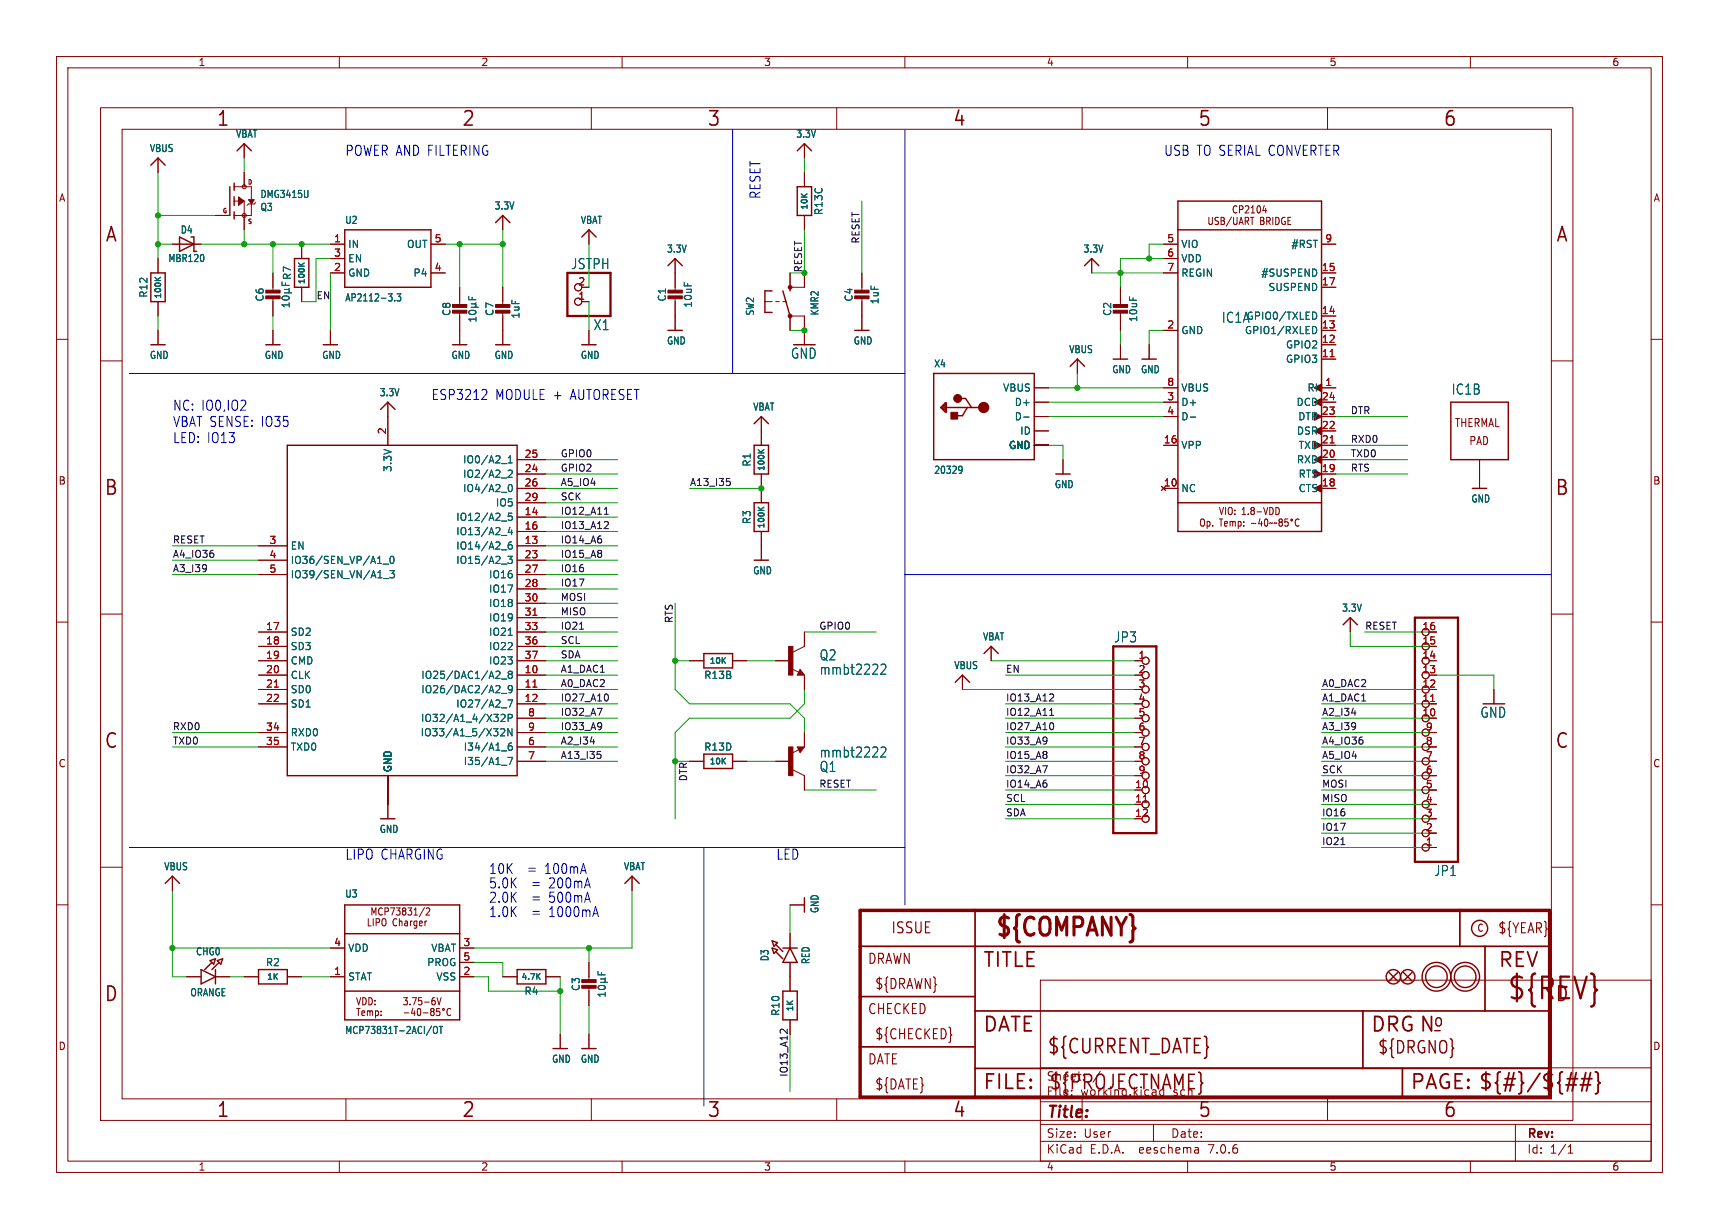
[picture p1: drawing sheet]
<svg xmlns="http://www.w3.org/2000/svg" width="304mm" height="217mm" viewBox="0 0 304 217" stroke-linecap="round" stroke-linejoin="round" font-family="sans-serif">
<defs><g id="words">
<text font-size="5.3" fill="#840000" x="266.4" y="177.3">${REV}</text>
<text font-size="4.4" fill="#840000" x="175.7" y="166.3">${COMPANY}</text>
<g font-size="3.5" fill="#840000">
<text x="38.2" y="22.7">1</text>
<text x="81.6" y="22.7">2</text>
<text x="125" y="22.7">3</text>
<text x="168.4" y="22.7">4</text>
<text x="211.8" y="22.7">5</text>
<text x="255.1" y="22.7">6</text>
<text x="18.5" y="43.1">A</text>
<text x="275" y="43.1">A</text>
<text x="18.3" y="87.9">B</text>
<text x="274.9" y="87.9">B</text>
<text x="18.3" y="132.7">C</text>
<text x="274.9" y="132.7">C</text>
<text x="173.7" y="171.4">TITLE</text>
<text x="264.8" y="171.4">REV</text>
<text x="18.3" y="177.4">D</text>
<text x="274.9" y="177.4">D</text>
<text x="173.7" y="182.9">DATE</text>
<text x="242.3" y="182.9">DRG N</text>
<text x="185.1" y="186.7">${CURRENT_DATE}</text>
<text x="38.2" y="197.9">1</text>
<text x="81.6" y="197.9">2</text>
<text x="125" y="197.9">3</text>
<text x="168.4" y="197.9">4</text>
<text x="173.7" y="193">FILE:</text>
<text x="185.4" y="193">${PROJECTNAME}</text>
<text x="211.8" y="197.9">5</text>
<text x="249.3" y="193">PAGE: ${#}/${##}</text>
<text x="255.1" y="197.9">6</text>
</g>
<g font-size="3" fill="#840000">
<text x="253.4" y="181.9">o</text>
<text x="243.5" y="186.6">${DRGNO}</text>
</g>
<text font-size="2.8" fill="#840000" x="185" y="198.2">Title:</text>
<text font-size="2.7" fill="#840000" x="157.5" y="165.3">ISSUE</text>
<g font-size="2.5" fill="#0000c2">
<text x="61" y="27.7">POWER AND FILTERING</text>
<text x="205.7" y="27.7">USB TO SERIAL CONVERTER</text>
<text x="134.6" y="35.3" transform="rotate(-90 134.6 35.3)">RESET</text>
<text x="76.2" y="70.9">ESP3212</text>
<text x="87.6" y="70.9">MODULE +</text>
<text x="101.1" y="70.9">AUTORESET</text>
<text x="30.5" y="72.8">NC: IO0,IO2</text>
<text x="30.5" y="75.6">VBAT SENSE: IO35</text>
<text x="30.5" y="78.5">LED: IO13</text>
<text x="61" y="152.2">LIPO CHARGING</text>
<text x="86.4" y="154.7">10K</text>
<text x="93.4" y="154.7">=</text>
<text x="96.5" y="154.7">100mA</text>
<text x="137.2" y="152.2">LED</text>
<text x="86.4" y="159.8">2.0K</text>
<text x="86.4" y="157.2">5.0K</text>
<text x="94.1" y="159.8">=</text>
<text x="94.1" y="157.2">=</text>
<text x="97.3" y="159.8">500mA</text>
<text x="97.3" y="157.2">200mA</text>
<text x="86.4" y="162.3">1.0K</text>
<text x="94.1" y="162.3">=</text>
<text x="97.3" y="162.3">1000mA</text>
</g>
<g font-size="2.5" fill="#006464">
<text x="100.9" y="47.8">JSTPH</text>
<text x="104.9" y="58.6">X1</text>
<text x="216" y="57.3">IC1A</text>
<text x="139.8" y="63.6">GND</text>
<text x="256.6" y="70">IC1B</text>
<text x="196.9" y="113.8">JP3</text>
<text x="144.8" y="117">Q2</text>
<text x="144.8" y="119.5">mmbt2222</text>
<text x="261.7" y="127.1">GND</text>
<text x="144.8" y="136.7">Q1</text>
<text x="144.8" y="134.2">mmbt2222</text>
<text x="253.5" y="155.1">JP1</text>
</g>
<g font-size="2.5" fill="#840000">
<text x="264.8" y="165.3">${YEAR}</text>
<text x="153.4" y="170.7">DRAWN</text>
<text x="153.4" y="179.6">CHECKED</text>
<text x="154.6" y="175.2">${DRAWN}</text>
<text x="154.6" y="184">${CHECKED}</text>
<text x="153.4" y="188.5">DATE</text>
<text x="154.6" y="192.9">${DATE}</text>
</g>
<g font-size="2.1" fill="#840000">
<text x="185" y="191.3">Sheet:</text>
<text x="193.2" y="191.3">/</text>
<text x="185" y="194">File:</text>
<text x="191" y="194">working.kicad_sch</text>
<text x="185" y="201.4">Size:</text>
<text x="191.6" y="201.4">User</text>
<text x="207" y="201.4">Date:</text>
<text x="270" y="201.6">Rev:</text>
<text x="185" y="204.2">KiCad</text>
<text x="192.7" y="204.2">E.D.A.</text>
<text x="201.6" y="204.2">eeschema</text>
<text x="213.9" y="204.2">7.0.6</text>
<text x="270" y="204.2">Id:</text>
<text x="274" y="204.2">1/1</text>
</g>
<g font-size="2" fill="#840000">
<text x="257.2" y="75.7">THERMAL</text>
<text x="259.7" y="78.9">PAD</text>
</g>
<g font-size="1.8" fill="#840000">
<text x="35" y="11.9">1</text>
<text x="85" y="11.9">2</text>
<text x="135" y="11.9">3</text>
<text x="185" y="11.9">4</text>
<text x="235" y="11.9">5</text>
<text x="285" y="11.9">6</text>
<text x="10.3" y="35.9">A</text>
<text x="292.3" y="35.9">A</text>
<text x="226.4" y="39">BRIDGE</text>
<text x="10.3" y="85.9">B</text>
<text x="292.2" y="85.9">B</text>
<text x="221.8" y="92.3">Temp:</text>
<text x="10.3" y="135.9">C</text>
<text x="292.2" y="135.9">C</text>
<text x="64.7" y="164">LIPO Charger</text>
<text x="65.4" y="162.1">MCP73831/2</text>
<text x="261.1" y="165">C</text>
<text x="62.8" y="179.9">Temp:</text>
<text x="62.8" y="178">VDD:</text>
<text x="71.1" y="178">3.75-6V</text>
<text x="10.3" y="185.9">D</text>
<text x="292.2" y="185.9">D</text>
<text x="35" y="207.2">1</text>
<text x="85" y="207.2">2</text>
<text x="135" y="207.2">3</text>
<text x="185" y="207.2">4</text>
<text x="235" y="207.2">5</text>
<text x="285" y="207.2">6</text>
</g>
<g font-size="1.8" fill="#006464">
<text x="26.4" y="27.1">VBUS</text>
<text x="41.6" y="24.6">VBAT</text>
<text x="140.7" y="24.6">3.3V</text>
<text x="45.9" y="35.2">DMG3415U</text>
<text x="31.8" y="41.5">D4</text>
<text x="45.9" y="37.5">Q3</text>
<text x="60.9" y="39.8">U2</text>
<text x="87.3" y="37.3">3.3V</text>
<text x="102.6" y="39.8">VBAT</text>
<text x="145.6" y="38.1" transform="rotate(-90 145.6 38.1)">R13C</text>
<text x="29.7" y="46.5">MBR120</text>
<text x="61.5" y="44">IN</text>
<text x="61.5" y="46.6">EN</text>
<text x="71.9" y="44">OUT</text>
<text x="117.8" y="44.9">3.3V</text>
<text x="191.5" y="44.9">3.3V</text>
<text x="208.8" y="44">VIO</text>
<text x="208.8" y="46.6">VDD</text>
<text x="228.3" y="44">#RST</text>
<text x="26.3" y="52.7" transform="rotate(-90 26.3 52.7)">R12</text>
<text x="46.8" y="53.4" transform="rotate(-90 46.8 53.4)">C6</text>
<text x="51.7" y="49.6" transform="rotate(-90 51.7 49.6)">R7</text>
<text x="60.9" y="53.5">AP2112-3.3</text>
<text x="61.5" y="49.1">GND</text>
<text x="73" y="49.1">P4</text>
<text x="118" y="53.4" transform="rotate(-90 118 53.4)">C1</text>
<text x="151" y="53.4" transform="rotate(-90 151 53.4)">C4</text>
<text x="155.6" y="53.9" transform="rotate(-90 155.6 53.9)">1uF</text>
<text x="208.8" y="49.1">REGIN</text>
<text x="222.9" y="49.1">#SUSPEND</text>
<text x="224.2" y="51.7">SUSPEND</text>
<text x="79.9" y="56" transform="rotate(-90 79.9 56)">C8</text>
<text x="87.5" y="56" transform="rotate(-90 87.5 56)">C7</text>
<text x="92.1" y="56.5" transform="rotate(-90 92.1 56.5)">1uF</text>
<text x="122.5" y="54.5" transform="rotate(-90 122.5 54.5)">10uF</text>
<text x="133.5" y="55.9" transform="rotate(-90 133.5 55.9)">SW2</text>
<text x="144.9" y="55.9" transform="rotate(-90 144.9 55.9)">KMR2</text>
<text x="196.7" y="56" transform="rotate(-90 196.7 56)">C2</text>
<text x="201.3" y="57.1" transform="rotate(-90 201.3 57.1)">10uF</text>
<text x="208.8" y="59.3">GND</text>
<text x="220" y="59.3">GPIO1/RXLED</text>
<text x="220.3" y="56.7">GPIO0/TXLED</text>
<text x="26.4" y="63.7">GND</text>
<text x="46.7" y="63.7">GND</text>
<text x="56.9" y="63.7">GND</text>
<text x="79.7" y="63.7">GND</text>
<text x="87.3" y="63.7">GND</text>
<text x="102.6" y="63.7">GND</text>
<text x="117.8" y="61.1">GND</text>
<text x="150.8" y="61.1">GND</text>
<text x="165.1" y="65.2">X4</text>
<text x="188.9" y="62.7">VBUS</text>
<text x="227.3" y="64.4">GPIO3</text>
<text x="227.3" y="61.8">GPIO2</text>
<text x="67" y="70.3">3.3V</text>
<text x="177.3" y="69.4">VBUS</text>
<text x="179.3" y="72">D+</text>
<text x="196.6" y="66.2">GND</text>
<text x="201.6" y="66.2">GND</text>
<text x="208.8" y="72">D+</text>
<text x="208.8" y="69.4">VBUS</text>
<text x="229.2" y="72">DCD</text>
<text x="231.1" y="69.4">RI</text>
<text x="133.1" y="72.8">VBAT</text>
<text x="179.3" y="74.5">D-</text>
<text x="180.3" y="77.1">ID</text>
<text x="208.8" y="74.5">D-</text>
<text x="229.2" y="77.1">DSR</text>
<text x="229.5" y="74.5">DTR</text>
<text x="69.4" y="83.6" transform="rotate(-90 69.4 83.6)">3.3V</text>
<text x="81.8" y="82.1">IO0/A2_1</text>
<text x="132.9" y="82.6" transform="rotate(-90 132.9 82.6)">R1</text>
<text x="165.1" y="84">20329</text>
<text x="178.3" y="79.6">GND</text>
<text x="208.8" y="79.6">VPP</text>
<text x="229.2" y="82.1">RXD</text>
<text x="229.5" y="79.6">TXD</text>
<text x="81.8" y="84.7">IO2/A2_2</text>
<text x="81.8" y="87.2">IO4/A2_0</text>
<text x="87.6" y="89.8">IO5</text>
<text x="186.4" y="86.5">GND</text>
<text x="208.8" y="87.2">NC</text>
<text x="229.5" y="87.2">CTS</text>
<text x="229.5" y="84.7">RTS</text>
<text x="260.1" y="89.1">GND</text>
<text x="80.6" y="92.3">IO12/A2_5</text>
<text x="80.6" y="94.8">IO13/A2_4</text>
<text x="132.9" y="92.8" transform="rotate(-90 132.9 92.8)">R3</text>
<text x="51.3" y="97.4">EN</text>
<text x="51.3" y="99.9">IO36/SEN_VP/A1_0</text>
<text x="80.6" y="97.4">IO14/A2_6</text>
<text x="80.6" y="99.9">IO15/A2_3</text>
<text x="133.1" y="101.8">GND</text>
<text x="51.3" y="102.5">IO39/SEN_VN/A1_3</text>
<text x="86.4" y="102.5">IO16</text>
<text x="86.4" y="105">IO17</text>
<text x="86.4" y="107.5">IO18</text>
<text x="51.3" y="112.6">SD2</text>
<text x="86.4" y="110.1">IO19</text>
<text x="86.4" y="112.6">IO21</text>
<text x="173.7" y="113.5">VBAT</text>
<text x="237.2" y="108.4">3.3V</text>
<text x="51.3" y="115.2">SD3</text>
<text x="51.3" y="117.7">CMD</text>
<text x="86.4" y="115.2">IO22</text>
<text x="86.4" y="117.7">IO23</text>
<text x="168.6" y="118.5">VBUS</text>
<text x="51.3" y="120.2">CLK</text>
<text x="51.3" y="122.8">SD0</text>
<text x="51.3" y="125.3">SD1</text>
<text x="74.4" y="120.2">IO25/DAC1/A2_8</text>
<text x="74.4" y="122.8">IO26/DAC2/A2_9</text>
<text x="80.6" y="125.3">IO27/A2_7</text>
<text x="124.4" y="120.2">R13B</text>
<text x="51.3" y="130.4">RXD0</text>
<text x="74.3" y="130.4">IO33/A1_5/X32N</text>
<text x="74.3" y="127.9">IO32/A1_4/X32P</text>
<text x="51.3" y="132.9">TXD0</text>
<text x="69.4" y="136.7" transform="rotate(-90 69.4 136.7)">GND</text>
<text x="81.9" y="132.9">I34/A1_6</text>
<text x="81.9" y="135.5">I35/A1_7</text>
<text x="124.4" y="132.9">R13D</text>
<text x="67" y="147.5">GND</text>
<text x="28.9" y="154.1">VBUS</text>
<text x="110.2" y="154.1">VBAT</text>
<text x="60.9" y="158.9">U3</text>
<text x="144.9" y="161.6" transform="rotate(-90 144.9 161.6)">GND</text>
<text x="34.6" y="169.1">CHG0</text>
<text x="46.9" y="171">R2</text>
<text x="61.5" y="173.6">STAT</text>
<text x="61.5" y="168.5">VDD</text>
<text x="75.4" y="171">PROG</text>
<text x="76.2" y="168.5">VBAT</text>
<text x="77.1" y="173.6">VSS</text>
<text x="136.1" y="170.1" transform="rotate(-90 136.1 170.1)">D3</text>
<text x="143.4" y="170.6" transform="rotate(-90 143.4 170.6)">RED</text>
<text x="33.5" y="176.4">ORANGE</text>
<text x="92.6" y="176.1">R4</text>
<text x="102.7" y="175.4" transform="rotate(-90 102.7 175.4)">C3</text>
<text x="138" y="179.7" transform="rotate(-90 138 179.7)">R10</text>
<text x="60.9" y="183">MCP73831T-2ACI/OT</text>
<text x="97.5" y="188.1">GND</text>
<text x="102.6" y="188.1">GND</text>
</g>
<g font-size="1.8" fill="#a90000">
<text x="59" y="42.9">1</text>
<text x="59" y="45.5">3</text>
<text x="76.8" y="42.9">5</text>
<text x="206.3" y="42.9">5</text>
<text x="206.3" y="45.5">6</text>
<text x="234.2" y="42.9">9</text>
<text x="59" y="48">2</text>
<text x="76.8" y="48">4</text>
<text x="102.2" y="53.1">1</text>
<text x="102.2" y="50.5">2</text>
<text x="206.3" y="48">7</text>
<text x="233.6" y="48">15</text>
<text x="233.6" y="50.5">17</text>
<text x="206.3" y="58.2">2</text>
<text x="233.6" y="58.2">13</text>
<text x="233.6" y="55.6">14</text>
<text x="233.6" y="63.2">11</text>
<text x="233.6" y="60.7">12</text>
<text x="206.3" y="70.9">3</text>
<text x="206.3" y="68.3">8</text>
<text x="233.6" y="70.9">24</text>
<text x="234.2" y="68.3">1</text>
<text x="68.3" y="76.9" transform="rotate(-90 68.3 76.9)">2</text>
<text x="206.3" y="73.4">4</text>
<text x="233.6" y="75.9">22</text>
<text x="233.6" y="73.4">23</text>
<text x="92.7" y="83.6">24</text>
<text x="92.7" y="81">25</text>
<text x="205.7" y="78.5">16</text>
<text x="233.6" y="83.6">19</text>
<text x="233.6" y="81">20</text>
<text x="233.6" y="78.5">21</text>
<text x="92.7" y="86.1">26</text>
<text x="92.7" y="88.6">29</text>
<text x="205.7" y="86.1">10</text>
<text x="233.6" y="86.1">18</text>
<text x="92.7" y="91.2">14</text>
<text x="92.7" y="93.7">16</text>
<text x="47.6" y="96.3">3</text>
<text x="47.6" y="98.8">4</text>
<text x="47.6" y="101.3">5</text>
<text x="92.7" y="96.3">13</text>
<text x="92.7" y="98.8">23</text>
<text x="92.7" y="101.3">27</text>
<text x="92.7" y="103.9">28</text>
<text x="92.7" y="106.4">30</text>
<text x="46.9" y="111.5">17</text>
<text x="92.7" y="109">31</text>
<text x="92.7" y="111.5">33</text>
<text x="251.4" y="111.5">16</text>
<text x="46.9" y="114">18</text>
<text x="46.9" y="116.6">19</text>
<text x="46.9" y="119.1">20</text>
<text x="92.7" y="119.1">10</text>
<text x="92.7" y="114">36</text>
<text x="92.7" y="116.6">37</text>
<text x="201.2" y="116.6">1</text>
<text x="201.2" y="119.1">2</text>
<text x="251.4" y="119.1">13</text>
<text x="251.4" y="116.6">14</text>
<text x="251.4" y="114">15</text>
<text x="46.9" y="121.7">21</text>
<text x="46.9" y="124.2">22</text>
<text x="92.7" y="121.7">11</text>
<text x="92.7" y="124.2">12</text>
<text x="201.2" y="121.7">3</text>
<text x="201.2" y="124.2">4</text>
<text x="251.4" y="124.2">11</text>
<text x="251.4" y="121.7">12</text>
<text x="46.9" y="129.3">34</text>
<text x="46.9" y="131.8">35</text>
<text x="93.3" y="131.8">6</text>
<text x="93.3" y="126.7">8</text>
<text x="93.3" y="129.3">9</text>
<text x="201.2" y="126.7">5</text>
<text x="201.2" y="129.3">6</text>
<text x="201.2" y="131.8">7</text>
<text x="251.4" y="126.7">10</text>
<text x="252" y="131.8">8</text>
<text x="252" y="129.3">9</text>
<text x="93.3" y="134.4">7</text>
<text x="201.2" y="134.4">8</text>
<text x="201.2" y="136.9">9</text>
<text x="252" y="136.9">6</text>
<text x="252" y="134.4">7</text>
<text x="200.6" y="139.4">10</text>
<text x="200.6" y="142">11</text>
<text x="252" y="142">4</text>
<text x="252" y="139.4">5</text>
<text x="200.6" y="144.5">12</text>
<text x="252" y="149.6">1</text>
<text x="252" y="147.1">2</text>
<text x="252" y="144.5">3</text>
<text x="59" y="167.4">4</text>
<text x="81.8" y="167.4">3</text>
<text x="59" y="172.5">1</text>
<text x="81.8" y="172.5">2</text>
<text x="81.8" y="169.9">5</text>
</g>
<g font-size="1.7" fill="#0f0f0f">
<text x="152.1" y="43.2" transform="rotate(-90 152.1 43.2)">RESET</text>
<text x="55.9" y="53">EN</text>
<text x="141.9" y="48.3" transform="rotate(-90 141.9 48.3)">RESET</text>
<text x="238.8" y="73.3">DTR</text>
<text x="99.1" y="83.5">GPIO2</text>
<text x="99.1" y="80.9">GPIO0</text>
<text x="238.8" y="83.5">RTS</text>
<text x="238.8" y="78.4">RXD0</text>
<text x="238.8" y="80.9">TXD0</text>
<text x="99.1" y="86">A5_IO4</text>
<text x="99.1" y="88.6">SCK</text>
<text x="121.9" y="86">A13_I35</text>
<text x="99.1" y="93.6">IO13_A12</text>
<text x="99.1" y="91.1">IO12_A11</text>
<text x="30.5" y="98.7">A4_IO36</text>
<text x="30.5" y="101.3">A3_I39</text>
<text x="30.5" y="96.2">RESET</text>
<text x="99.1" y="101.3">IO16</text>
<text x="99.1" y="98.7">IO15_A8</text>
<text x="99.1" y="96.2">IO14_A6</text>
<text x="99.1" y="103.8">IO17</text>
<text x="99.1" y="106.3">MOSI</text>
<text x="99.1" y="108.9">MISO</text>
<text x="99.1" y="114">SCL</text>
<text x="99.1" y="111.4">IO21</text>
<text x="119" y="110.3" transform="rotate(-90 119 110.3)">RTS</text>
<text x="144.8" y="111.4">GPIO0</text>
<text x="241.3" y="111.4">RESET</text>
<text x="99.1" y="116.5">SDA</text>
<text x="99.1" y="119">A1_DAC1</text>
<text x="177.8" y="119">EN</text>
<text x="99.1" y="124.1">IO27_A10</text>
<text x="99.1" y="121.6">A0_DAC2</text>
<text x="177.8" y="124.1">IO13_A12</text>
<text x="233.7" y="121.6">A0_DAC2</text>
<text x="233.7" y="124.1">A1_DAC1</text>
<text x="30.5" y="129.2">RXD0</text>
<text x="30.5" y="131.7">TXD0</text>
<text x="99.1" y="126.7">IO32_A7</text>
<text x="99.1" y="129.2">IO33_A9</text>
<text x="99.1" y="131.7">A2_I34</text>
<text x="177.8" y="126.7">IO12_A11</text>
<text x="177.8" y="129.2">IO27_A10</text>
<text x="177.8" y="131.7">IO33_A9</text>
<text x="233.7" y="126.7">A2_I34</text>
<text x="233.7" y="129.2">A3_I39</text>
<text x="233.7" y="131.7">A4_IO36</text>
<text x="99.1" y="134.3">A13_I35</text>
<text x="177.8" y="136.8">IO32_A7</text>
<text x="177.8" y="134.3">IO15_A8</text>
<text x="233.7" y="136.8">SCK</text>
<text x="233.7" y="134.3">A5_IO4</text>
<text x="121.6" y="138.3" transform="rotate(-90 121.6 138.3)">DTR</text>
<text x="144.8" y="139.4">RESET</text>
<text x="177.8" y="139.4">IO14_A6</text>
<text x="177.8" y="141.9">SCL</text>
<text x="233.7" y="139.4">MOSI</text>
<text x="233.7" y="141.9">MISO</text>
<text x="177.8" y="144.4">SDA</text>
<text x="233.7" y="149.5">IO21</text>
<text x="233.7" y="144.4">IO16</text>
<text x="233.7" y="147">IO17</text>
<text x="139.4" y="190.5" transform="rotate(-90 139.4 190.5)">IO13_A12</text>
</g>
<g font-size="1.4" fill="#006464">
<text x="143.1" y="37.2" transform="rotate(-90 143.1 37.2)">10K</text>
<text x="28.8" y="53" transform="rotate(-90 28.8 53)">100K</text>
<text x="54.2" y="50.4" transform="rotate(-90 54.2 50.4)">100K</text>
<text x="135.4" y="83.4" transform="rotate(-90 135.4 83.4)">100K</text>
<text x="135.4" y="93.6" transform="rotate(-90 135.4 93.6)">100K</text>
<text x="125.3" y="117.7">10K</text>
<text x="125.3" y="135.4">10K</text>
<text x="47.1" y="173.5">1K</text>
<text x="92.1" y="173.5">4.7K</text>
<text x="140.5" y="179" transform="rotate(-90 140.5 179)">1K</text>
</g>
<g font-size="1.1" fill="#840000">
<text x="43.7" y="32.8">D</text>
<text x="39.3" y="37.9">G</text>
<text x="43.7" y="39.8">S</text>
</g>
</g></defs>
<g fill="none" stroke="#840000" stroke-width=".18">
<path d="M10 10h284v197.3h-284zM12 12h280v193.3h-280zM17.8 19h260.3v179.1h-260.3zM60 10v2M61.2 19v3.9M104.6 19v3.9M110 10v2M148 19v3.9M160 10v2M191.3 19v3.9M210 10v2M234.7 19v3.9"/>
<path d="M260 10v2M21.6 22.9h252.7v171.4h-252.7zM27.9 27.9v2.6M38.1 38.1h2.5M41.4 35.6h1.8v5M41.4 33h3v5.1h-3M43.2 25.4v2.5M43.2 30.5v2.5M45.2 35.8l-.2 .3h-1.1l-.2 .2M88.9 38.1v2.5M142.2 25.4v2.5M142.2 30.5v2.5"/>
<path d="M142.2 38.1v2.5M213.8 38.4v1.1l.2 .2 .3-.1 .1-.1v-1.1M215.5 38.5l-.5-.1-.1 .2v.3l.5 .3 .1 .3-.3 .2-.4-.1M215.9 38.4h.4l.2 .3-.2 .3 .2 .2v.3l-.2 .2h-.4zM215.9 39h.4M217.8 38.4l-1 1.6M218.1 38.4v1.1l.2 .2 .3-.1 .1-.1v-1.1M218.7 36.5v-.1a.62 .62 0 0 0-.7 .5 .62 .62 0 0 0 .4 .8l.3-.2M219.1 39.7l.4-1.3 .3 1.3M219.2 37.1l.5-.2v-.5h-.5v1.3M219.2 39.3h.5M220.2 39.1l.5-.1 .1-.1-.1-.4-.5-.1v1.3"/>
<path d="M220.2 36.5l.4-.1 .2 .3-.6 1h.6M220.4 39.1l.4 .6M221.1 38.4h.6M221.2 37.7h.7M221.2 36.7l.3-.3v1.3M221.4 38.4v1.3M222.4 36.4h.1a.72 .72 0 0 1 0 1.3 .94 .94 0 0 1-.1-1.3zM222.9 38.4h.4l.2 .3-.2 .3 .2 .2v.3l-.2 .2h-.4zM222.9 39h.4M223.6 36.3l-.3 .9h.7M223.8 36.8v.9M224 39.1l.5-.1 .1-.1-.1-.4-.5-.1v1.3"/>
<path d="M224.2 39.1l.4 .6M225.1 38.4v1.3M226 38.5l-.4-.1v1.3l.5-.2M226.7 39.5l.3 .2 .3-.1M227.7 38.4v1.3h.6M10 60h2M27.9 45.7v2.6M27.9 53.3v2.6M27.9 58.4v2.6M30.5 43.2h5.1M48.3 48.3v3.3M48.3 52.6v3.3"/>
<path d="M48.3 58.4v2.6M53.3 43.2v2.5M53.3 50.8v2.5M58.4 43.2h2.6M58.4 48.3h2.6M58.4 45.7h2.6M58.4 58.4v2.6M76.2 43.2h2.5M76.2 48.3h2.5M81.3 50.8v3.3M81.3 55.1v5.9M88.9 50.8v3.3"/>
<path d="M88.9 55.1v5.9M102.9 53.3h1.2M102.9 50.8h1.2M104.1 40.6v2.6M104.1 58.4v2.6M119.4 45.7v5.9M119.4 52.6v5.8M135.3 53.3h1.2M137.2 53.3h.6M138.4 53.3h.7M139.7 48.3v2.5h2.5v-2.5M139.7 58.4v-2.5h2.5v5.1"/>
<path d="M152.4 48.3v3.3M152.4 52.6v5.8M193 45.7v2.6M198.1 50.8v3.3M198.1 55.1v3.3M205.7 43.2h2.6M205.7 58.4h2.6M205.7 48.3h2.6M205.7 45.7h2.6M233.7 55.9h2.5M233.7 50.8h2.5M233.7 43.2h2.5"/>
<path d="M233.7 58.4h2.5M233.7 48.3h2.5M292 60h2M17.8 63.8h3.8M68.6 71.1v7.6M134.6 73.7v5M182.9 68.6h2.5M182.9 78.7h2.5M182.9 76.2h2.5M182.9 73.7h2.5M182.9 71.1h2.5M190.5 63.5v2.5"/>
<path d="M198.1 61v2.5M203.2 61v2.5M205.7 68.6h2.6M205.7 78.7h2.6M205.7 73.7h2.6M205.7 71.1h2.6M233.7 68.6h2.5M233.7 63.5h2.5M233.7 61h2.5M233.7 78.7h2.5M233.7 76.2h2.5M233.7 73.7h2.5"/>
<path d="M233.7 71.1h2.5M274.3 63.8h3.8M45.7 96.5h5.1M45.7 99.1h5.1M91.4 96.5h5.1M91.4 91.4h5.1M91.4 94h5.1M91.4 99.1h5.1M91.4 83.8h5.1M91.4 81.3h5.1M91.4 86.4h5.1M91.4 88.9h5.1"/>
<path d="M134.6 83.8v5.1M134.6 94v5.1M188 81.3v2.5M205.7 86.4h2.6M212.4 91.8h.3l.2 .2 .1 .6-.3 .4-.4-.1v-.7zM213.4 92.3l.4-.1 .2 .2-.1 .6h-.5M213.4 92.2v1.3M214.4 92.9v.1M215.6 91.8h.6M215.6 89.7l.4 1.3 .4-1.3M215.9 91.8v1.2M216.5 92.6l.5-.1v-.2l-.3-.1-.2 .2 .1 .6h.4"/>
<path d="M216.7 89.7v1.3M217.3 89.8l.3-.1 .2 .2 .1 .7-.3 .4-.4-.2v-.6zM217.5 92.3l.3-.1 .2 .2M217.5 92.2v.8M218 92.4l.1-.2 .3 .1v.7M218 92.4v.6M218.4 90.2v.1M218.4 90.9v.1M218.9 92.3l.4-.1 .2 .2-.1 .6h-.5M218.9 92.2v1.3M219.6 91h.7M219.6 90.1l.4-.4v1.3"/>
<path d="M219.9 92.9v.1M219.9 92.3v.1M220.7 90.9v.1M221.4 90.3l-.2-.3 .2-.3 .3 .1 .1 .2-.2 .3M221.4 90.3h.2M221.4 90.3l-.2 .2M221.6 90.3l.2 .2M223.4 89.7l.4 1.3 .4-1.3M225.1 90.5l-.2-.7-.4-.1v1.3M226.2 90.5l-.2-.7-.4-.1v1.3M226.4 91.8h.3l.1 .2-.2 .3M226.4 92.3h.2"/>
<path d="M226.6 92.3l.2 .3v.2l-.1 .2h-.3M227.7 91.8h-.5v.6l.1-.1h.4v.6l-.1 .1-.4-.1M229.7 91.9l-.1-.1a.62 .62 0 0 0-.6 .5 .62 .62 0 0 0 .4 .7l.3-.1M233.7 83.8h2.5M233.7 81.3h2.5M233.7 86.4h2.5M261.6 81.3v5.1M10 110h2M17.8 108.6h3.8M45.7 116.8h5.1M45.7 119.4h5.1M45.7 111.8h5.1"/>
<path d="M45.7 114.3h5.1M45.7 101.6h5.1M91.4 116.8h5.1M91.4 119.4h5.1M91.4 111.8h5.1M91.4 114.3h5.1M91.4 101.6h5.1M91.4 104.1h5.1M91.4 106.7h5.1M91.4 109.2h5.1M121.9 116.8h2.6M129.5 116.8h2.6"/>
<path d="M137.2 116.8h2.5M140 118.3l1.2 .6M141.5 118.4l.7 1h-1.2zM142.2 111.8v2.5l-2 1M142.2 119.4v2.5M170.2 119.4v2.5M175.3 114.3v2.5M200.7 116.8h1.2M238.8 109.2v2.6M252.7 116.8h1.3M252.7 119.4h1.3M252.7 111.8h1.3"/>
<path d="M252.7 114.3h1.3M274.3 108.6h3.8M292 110h2M45.7 121.9h5.1M45.7 129.5h5.1M45.7 132.1h5.1M45.7 124.5h5.1M68.6 137.2v7.6M91.4 121.9h5.1M91.4 127h5.1M91.4 129.5h5.1M91.4 132.1h5.1"/>
<path d="M91.4 134.6h5.1M91.4 124.5h5.1M121.9 134.6h2.6M129.5 134.6h2.6M137.2 134.6h2.5M140.2 136.1l2 1.1v2.5M141 132.1h1.2l-.7 1zM141.2 132.6l-1.2 .6M142.2 129.5v2.6M200.7 121.9h1.2M200.7 127h1.2M200.7 129.5h1.2"/>
<path d="M200.7 132.1h1.2M200.7 134.6h1.2M200.7 137.2h1.2M252.7 121.9h1.3M252.7 127h1.3M252.7 129.5h1.3M252.7 132.1h1.3M252.7 134.6h1.3M252.7 137.2h1.3M252.7 124.5h1.3M252.7 139.7h1.3M264.2 121.9v2.6"/>
<path d="M10 160h2M17.8 153.4h3.8M30.5 154.9v2.6M111.8 154.9v2.6M252.7 149.9h1.3M252.7 147.3h1.3M252.7 144.8h1.3M252.7 142.2h1.3M274.3 153.4h3.8M292 160h2M33 172.7h2.6M38.1 172.7h2.5"/>
<path d="M43.2 172.7h2.5M50.8 172.7h2.5M58.4 172.7h2.6M58.4 167.6h2.6M71.5 179.1h.8M73 178.3l-.2 .9h.6M73.3 178.7v.9M73.8 178.6v.5l.2 .5 .4-.3v-.7M74.9 179.1h.8M75.1 160.5l-1 1.6M75.4 160.7l.4-.2 .2 .4-.7 .9h.7M76.1 178.6l.3 .3"/>
<path d="M76.4 178.9l-.3 .2 .1 .4 .2 .1 .3-.1 .1-.2-.1-.3-.1-.1M76.4 178.9h.2M76.8 178.6l-.2 .3M76.9 177v.6M77.3 176.4l.3 1.3 .4-1.3M77.7 178.3h-.5v.6l.1-.1 .4 .1v.6l-.1 .1-.4-.1M79.7 178.4h-.1a.62 .62 0 0 0-.6 .5 .62 .62 0 0 0 .4 .7l.3-.1M81.3 172.7h2.5M81.3 167.6h2.5M81.3 170.2h2.5M88.9 172.7h2.5M96.5 172.7h2.6"/>
<path d="M104.1 170.2v3.3M104.1 174.5v3.3M139.7 165.1v2.5M139.7 170.2v5.1M139.7 160h2.5M184 173.3h108v32h-108zM61.2 194.3v3.8M99.1 182.9v2.5M104.1 182.9v2.5M104.6 194.3v3.8M139.7 180.3v2.6M148 194.3v3.8"/>
<path d="M184 198.8h108M184 194.8h108M184 188.8h108M191.3 194.3v3.8M204 198.8v3M234.7 194.3v3.8M268 198.8v6.5M60 205.3v2M110 205.3v2M160 205.3v2M184 201.8h108M210 205.3v2"/>
<path d="M211.8 203l.1 .9M211.9 203.8l-.1 .1M211.9 203.3h-.1M260 205.3v2M277.3 203.9h.8M277.3 202.8l.4-.4v1.5"/>
<circle cx="43.2" cy="38.1" r=".36"/>
<circle cx="43.2" cy="33" r=".36"/>
<circle cx="102.2" cy="53.3" r=".63"/>
<circle cx="102.2" cy="50.8" r=".63"/>
<circle cx="228.4" cy="91.9" r=".17"/>
<circle cx="202.6" cy="119.4" r=".63"/>
<circle cx="202.6" cy="116.8" r=".63"/>
<circle cx="252.1" cy="116.8" r=".63"/>
<circle cx="252.1" cy="114.3" r=".63"/>
<circle cx="252.1" cy="119.4" r=".63"/>
<circle cx="252.1" cy="111.8" r=".63"/>
<circle cx="202.6" cy="124.5" r=".63"/>
<circle cx="202.6" cy="121.9" r=".63"/>
<circle cx="202.6" cy="132.1" r=".63"/>
<circle cx="202.6" cy="129.5" r=".63"/>
<circle cx="202.6" cy="127" r=".63"/>
<circle cx="202.6" cy="137.2" r=".63"/>
<circle cx="202.6" cy="139.7" r=".63"/>
<circle cx="202.6" cy="134.6" r=".63"/>
<circle cx="252.1" cy="121.9" r=".63"/>
<circle cx="252.1" cy="127" r=".63"/>
<circle cx="252.1" cy="132.1" r=".63"/>
<circle cx="252.1" cy="129.5" r=".63"/>
<circle cx="252.1" cy="124.5" r=".63"/>
<circle cx="252.1" cy="139.7" r=".63"/>
<circle cx="252.1" cy="137.2" r=".63"/>
<circle cx="252.1" cy="134.6" r=".63"/>
<circle cx="202.6" cy="144.8" r=".63"/>
<circle cx="202.6" cy="142.2" r=".63"/>
<circle cx="252.1" cy="149.9" r=".63"/>
<circle cx="252.1" cy="142.2" r=".63"/>
<circle cx="252.1" cy="147.3" r=".63"/>
<circle cx="252.1" cy="144.8" r=".63"/>
<circle cx="78.4" cy="178.5" r=".17"/>
</g>
<path d="M100.3 48.3h7.6v7.6h-7.6zM196.8 114.3h7.7v33h-7.7zM250.2 109.2h7.6v43.2h-7.6z" fill="none" stroke="#840000" stroke-width=".41"/>
<path d="M235.2 63.1h.7M235.2 78.3h.7M94.2 108.8h.7M48.5 121.5h.7M94.2 121.5h.7M253 124h.7M202.2 141.8h.7" fill="none" stroke="#a90000" stroke-width=".18"/>
<g fill="none" stroke="#840000" stroke-width=".25">
<path d="M26.7 29.2l1.2-1.3 1.3 1.3M40.6 33v5.1M41.4 32.4v1.3M41.4 34.8v1.5M41.4 37.5v1.2M41.9 26.7l1.3-1.3 1.2 1.3M87.6 39.4l1.3-1.3 1.3 1.3M141 33h2.5v5.1h-2.5zM141 26.7l1.2-1.3 1.3 1.3M208.3 35.6h25.4v58.4h-25.4zM26.7 48.3h2.5v5h-2.5zM31.7 41.9l2.6 1.3-2.6 1.2z"/>
<path d="M34.3 41.9v2.5h.5M52.1 45.7h2.5v5.1h-2.5zM61 40.6h15.2v10.2h-15.2zM102.9 41.9l1.2-1.3 1.3 1.3M118.1 58.4h2.5M118.1 47l1.3-1.3 1.2 1.3M136.5 51.4h-1.2v3.8h1.2M138.4 51.4l1.3 4.5M139.7 50.8v.6M151.1 58.4h2.6M191.8 47l1.2-1.3 1.3 1.3M208.3 40.6h25.4"/>
<path d="M26.7 61h2.5M47 61h2.5M50.8 78.7h40.6v58.5h-40.6zM57.1 61h2.6M67.3 72.4l1.3-1.3 1.2 1.3M80 61h2.5M87.6 61h2.6M102.9 61h2.5M133.3 78.7h2.6v5.1h-2.6zM133.3 74.9l1.3-1.2 1.3 1.2M165.1 66h17.8v15.3h-17.8v-15.3M166.5 72.1l.4-.4v.8l-.2-.2v-.2"/>
<path d="M167.1 71.3h.2v1.6h-.2l-.8-.8zM167.1 71.3v1.4M167.3 72.1h6.6M169.7 70.5h1l1.1 1.6M171 72.1l-.8 1.4h-1.2M189.2 64.8l1.3-1.3 1.3 1.3M196.8 63.5h2.6M201.9 63.5h2.6M256.5 71.1h10.2v10.2h-10.2zM133.3 99.1h2.6M133.3 88.9h2.6v5.1h-2.6zM186.7 83.8h2.5"/>
<path d="M208.3 88.9h25.4M260.3 86.4h2.6M124.5 115.6h5v2.5h-5zM141.5 118.9l.1 .2h-.4l.3-.5 .5 .7h-.8M174 115.6l1.3-1.3 1.2 1.3M237.5 110.5l1.3-1.3 1.2 1.3M124.5 133.3h5v2.6h-5zM141.2 132.2h.8l-.5 .6-.3-.5h.4l-.1 .3M168.9 120.6l1.3-1.2 1.2 1.2M29.2 156.2l1.3-1.3 1.2 1.3M67.3 144.8h2.5M110.5 156.2l1.3-1.3 1.2 1.3"/>
<path d="M142.2 158.7v2.6M35.6 171.4l2.5 1.3-2.5 1.3zM37.1 169.9l1-.4-.3 1zM37.5 170.2l-1.3 1.2M38.1 171.4v2.6M38.4 169.9l1-.4-.3 1zM38.7 170.2l-1.2 1.2M45.7 171.4h5.1v2.6h-5.1zM61 160h20.3v20.3h-20.3zM61 165.1h20.3M61 175.3h20.3M91.4 171.4h5.1v2.6h-5.1z"/>
<path d="M136.5 167.6l1 .4-.7 .6zM136.5 166.4l1 .3-.7 .6zM137.2 168.3l1.2 1.2M137.2 167l1.2 1.3M138.4 175.3h2.6v5h-2.6zM138.4 167.6h2.6M139.7 167.6l1.3 2.6h-2.6zM245.6 172l1.5 1.5M247.1 172l-1.5 1.5M248.2 172l1.5 1.5M249.7 172l-1.5 1.5M97.8 185.4h2.5"/>
<path d="M102.9 185.4h2.5"/>
<circle cx="246.4" cy="172.7" r="1.27"/>
<circle cx="248.9" cy="172.7" r="1.27"/>
<circle cx="254" cy="172.7" r="2.54"/>
<circle cx="254" cy="172.7" r="1.9"/>
<circle cx="259.1" cy="172.7" r="2.54"/>
<circle cx="259.1" cy="172.7" r="1.9"/>
<circle cx="261.6" cy="164.2" r="1.42"/>
</g>
<g fill="#840000" stroke="#840000" stroke-width=".18">
<path d="M80 54.9h2.5v.5h-2.5z"/>
<path d="M80 53.8h2.5v.6h-2.5z"/>
<path d="M151.1 52.3h2.6v.5h-2.6z"/>
<path d="M151.1 51.3h2.6v.5h-2.6z"/>
<path d="M87.6 54.9h2.6v.5h-2.6z"/>
<path d="M87.6 53.8h2.6v.6h-2.6z"/>
<path d="M118.1 52.3h2.5v.5h-2.5z"/>
<path d="M118.1 51.3h2.5v.5h-2.5z"/>
<path d="M47 52.3h2.5v.5h-2.5z"/>
<path d="M47 51.3h2.5v.5h-2.5z"/>
<path d="M42.2 34.8l1 .8-1 .7z"/>
<path d="M43.9 35.3h1.1l-.6 .8z"/>
<path d="M139.4 114.3h.8v5.1h-.8z"/>
<path d="M139.4 132.1h.8v5.1h-.8z"/>
<path d="M102.9 174.2h2.5v.6h-2.5z"/>
<path d="M102.9 173.2h2.5v.5h-2.5z"/>
<path d="M196.8 54.9h2.6v.5h-2.6z"/>
<path d="M196.8 53.8h2.6v.6h-2.6z"/>
<path d="M168.1 72.9h1.2v1.2h-1.2z"/>
<circle cx="139.7" cy="55.9" r=".33"/>
<circle cx="139.7" cy="50.8" r=".33"/>
<circle cx="169.3" cy="70.5" r=".7"/>
</g>
<g fill="none" stroke="#006464" stroke-width=".18">
<path d="M54.4 33.7l-.1 1.2M49.9 49.9v.6h1.2M49.9 52.5a.75 .75 0 0 1 1.2 .3 .72 .72 0 0 1-1.2-.2zM50.3 51.8h1.3M50.3 51.2h.7M50.5 50v.5M51 51.2l.1 .2v.2l-.1 .2M51.1 53.5v.8M51.1 53.9h-1.2l.3 .4M51.1 51l-.1 .2M69.8 53.1v.1M70.2 52h.7l-.4 .4 .3 .2v.5l-.1 .1-.5-.1"/>
<path d="M82.9 52.4v.6h1.3M83 55.1a.75 .75 0 0 1 1.2 .2 .72 .72 0 0 1-1.3-.1zM83.3 54.3h1.3M83.3 53.7h.7M83.5 52.6v.4M84 53.7l.2 .2v.2l-.2 .2M84.2 56.1v.7M84.2 56.4h-1.3l.4 .4M84.2 53.5l-.2 .2M232.1 57.7a.64 .64 0 0 1 .7 .7 .64 .64 0 0 1-.7 .6M232.4 55.2a.68 .68 0 0 1 .4 .6 .68 .68 0 0 1-.4 .7M181 73.8h1"/>
<path d="M210.5 73.8h.9M67.7 99.8h1M69.1 98.4h.1a.68 .68 0 0 1 .5 .6 .68 .68 0 0 1-.5 .6 .84 .84 0 0 1-.1-1.2zM88.7 97.2h.9M88.7 92.1h.9M88.7 94.7h.9M88.7 99.8h.9M88.7 82h.9M89.8 98.4h.8l-.4 .5 .3 .1v.5l-.2 .1-.5-.1M89.9 83.3l.4-.2 .3 .4-.8 .9h.8M89.9 81.9h.7M89.9 81l.3-.4v1.3"/>
<path d="M90 85.7h.2a.68 .68 0 0 1 .4 .6 .68 .68 0 0 1-.4 .6 .84 .84 0 0 1-.2-1.2zM90.2 93.2l-.3 .9h.8M90.5 95.8l-.4 .1a.86 .86 0 0 0 0 1.2l.4-.1 .1-.4-.3-.3-.3 .1-.1 .2M90.5 93.7v.9M90.5 90.7h-.6v.7l.1-.2 .5 .1 .1 .2-.1 .4-.2 .1-.4-.1M169.7 82.4l.4 .2v.6l-.2 .4-.3 .1M170.1 83l-.1 .2h-.3M67.8 102.3h1M68.9 100.9h.8l-.4 .5 .4 .1v.6l-.2 .1-.6-.1M89.9 112.3h.7M90.1 119.2l-.2-.2 .2-.3h.2l.3 .2-.3 .3M90.1 119.2l-.2 .3v.3l.2 .2 .4-.1 .1-.2v-.2l-.3-.3"/>
<path d="M90.1 119.2h.2M155.8 117.6l.2-.2h.4l.2 .2v.4v.2l-.9 1h.9M88.5 129l.5-.2 .3 .4-.8 .9h.8M88.6 126.4l.5-.1 .2 .4-.8 .9h.8M88.7 120.1h.9M88.7 122.6h.9M88.7 125.2h.9M88.7 132.8h.9M88.7 135.3h.9M89.8 123.8h.9l-.6 1.2M89.8 133.9h.9l-.6 1.3M89.9 127l.6-.1 .1-.2-.1-.3-.6-.1v1.3"/>
<path d="M90.5 131.4l-.4 .1a.86 .86 0 0 0 0 1.2l.4-.2 .1-.4-.3-.2h-.3l-.1 .2M90.5 128.8v1.3l-.7-1.3v1.3M90.6 121.8l-.3 .2h-.3l-.1-.2 .1-.5 .3-.1 .2 .2a.84 .84 0 0 1-.3 1.1h-.2M155.8 132.3l.2-.2h.4l.2 .2v.3v.3l-.9 1h.9M105.7 171.8v.6h1.3M105.8 174.4a.75 .75 0 0 1 1.2 .3 .72 .72 0 0 1-1.3-.1zM106.2 173.7h1.2M106.2 173.1h.6M106.4 172v.4M106.8 173.1l.2 .2v.2l-.2 .2M107 175.5v.7M107 175.8h-1.3l.4 .4"/>
<path d="M107 172.9l-.2 .2M76.3 181.4l-.9 1.7M76.8 181.6l.3-.1 .2 .2v.6l-.2 .5-.4-.2-.1-.7zM77.7 181.5h.6M78 181.5v1.3"/>
</g>
<path d="M27.4 49l.6 .6M28.4 49l-.6 .5M52.8 46.5l.6 .6M53.8 46.5l-.6 .4M134.1 79.5l.5 .6M135.1 79.5l-.6 .4M134.1 89.7l.5 .6M135.1 89.7l-.6 .4" fill="none" stroke="#006464" stroke-width=".2"/>
<g fill="#840000" stroke="#840000" stroke-width=".25">
<path d="M232.4 83.2l1.3 .6-1.3 .7z"/>
<path d="M232.4 78.1l1.3 .6-1.3 .7z"/>
<path d="M232.4 73l1.3 .7-1.3 .6z"/>
<path d="M232.4 86.4l1.3-.7v1.3z"/>
<path d="M232.4 81.3l1.3-.7v1.3z"/>
<path d="M232.4 76.2l1.3-.6v1.2z"/>
<path d="M232.4 71.1l1.3-.6v1.3z"/>
<path d="M232.4 68.6l1.3-.7v1.3z"/>
</g>
<circle cx="173.9" cy="72.1" r=".5" fill="none" stroke="#840000" stroke-width="1"/>
<path d="M152.1 161h121.9v33h-121.9z" fill="none" stroke="#840000" stroke-width=".61"/>
<path d="M152.1 176.2h20.3M152.1 167.3h121.9M172.4 161v33M172.4 178.8h101.6M241 178.8v10.1M258.1 161v6.3M262.6 167.3v11.5M152.1 185.1h20.3M172.4 188.9h101.6M248 188.9v5.1" fill="none" stroke="#840000" stroke-width=".3"/>
<path d="M276.9 191.8h1.8M277.1 190.8h1.9M278.7 189.7l-.7 3.2M279.4 191.8h1.9M279.7 190.8h1.8M280.4 189.7l-.7 3.2M281.3 189.7l-.8 3.2M282.1 189.5l.4 .2 .1 .2v1.2l.3 .4-.3 .3v1.2l-.1 .3-.4 .1" fill="none" stroke="#840000" stroke-width=".32"/>
<path d="M168.2 182.9l.1 .1-.1 .1" fill="none" stroke="#840000" stroke-width=".19"/>
<g fill="none" stroke="#0f0f0f" stroke-width=".18">
<path d="M106.9 90.9h.7M107.1 89.9l.1-.2v1.2M107.3 92.2l.3 .3-.1 .3-.7 .7h.8M128.5 84.6h.6M128.9 85.1l.2 .2v.3l-.2 .3M102.5 111.3h.7M104.4 131.2h.7M105.6 132.9h.6M106 133.3l.3 .3v.3l-.3 .2M107.4 122.8l.2 .4-.2 .7M185.6 126.5h.7M185.8 125.4l.2-.1v1.2"/>
<path d="M186.1 122.7l.2 .2v.3l-.8 .8h.8M186.1 127.9l.2 .4-.2 .7M239 126.1h.8M237.1 149.4h.7M139.2 182v.8l-.7-.8h-.3l-.2 .2"/>
</g>
<path d="M129.5 22.9v43.1M160 22.9v137.1M22.9 66h137.1M85.8 68.9l.3 .3-.1 .4-.8 1h.9M160 101.6h114.3M22.9 149.9h137.1M124.5 149.9v45.7" fill="none" stroke="#0000c2" stroke-width=".18"/>
<g fill="none" stroke="#009600" stroke-width=".18">
<path d="M27.9 30.5v15.2M27.9 38.1h10.2M43.2 27.9v2.6M142.2 27.9v2.6M152.4 35.6v12.7M27.9 43.2h2.6M27.9 55.9v2.5M35.6 43.2h22.8M43.2 40.6v2.6M48.3 43.2v5.1M48.3 55.9v2.5M58.4 45.7h-2.5v7.6h-2.6"/>
<path d="M58.4 48.3v10.1M78.7 43.2h10.2M81.3 43.2v7.6M88.9 40.6v10.2M104.1 43.2v7.6M104.1 53.3v5.1M139.7 58.4h2.5M142.2 40.6v7.7h-2.5M193 48.3h12.7M198.1 58.4v2.6M205.7 45.7h-7.6v5.1M205.7 58.4h-2.5v2.6"/>
<path d="M205.7 43.2h-2.5v2.5M185.4 78.7h2.6v2.6M185.4 68.6h20.3M185.4 73.7h20.3M185.4 71.1h20.3M190.5 66v2.6M236.2 78.7h12.7M236.2 73.7h12.7M30.5 96.5h15.2M30.5 99.1h15.2M96.5 86.4h12.7M96.5 81.3h12.7"/>
<path d="M96.5 83.8h12.7M96.5 91.4h12.7M96.5 96.5h12.7M96.5 99.1h12.7M96.5 94h12.7M96.5 88.9h12.7M121.9 86.4h12.7M236.2 81.3h12.7M236.2 83.8h12.7M30.5 101.6h15.2M96.5 119.4h12.7M96.5 101.6h12.7"/>
<path d="M96.5 104.1h12.7M96.5 106.7h12.7M96.5 109.2h12.7M96.5 111.8h12.7M96.5 116.8h12.7M96.5 114.3h12.7M119.4 106.7v15.2l2.5 2.6h17.8l2.5 2.5v2.5M119.4 116.8h2.5M132.1 116.8h5.1M142.2 111.8h12.7M175.3 116.8h25.4M177.8 119.4h22.9"/>
<path d="M238.8 111.8v2.5h15.2M241.3 111.8h12.7M254 119.4h10.2v2.5M30.5 129.5h15.2M30.5 132.1h15.2M96.5 129.5h12.7M96.5 121.9h12.7M96.5 124.5h12.7M96.5 132.1h12.7M96.5 134.6h12.7M96.5 127h12.7M119.4 134.6h2.5"/>
<path d="M132.1 134.6h5.1M142.2 121.9v2.6l-2.5 2.5h-17.8l-2.5 2.5v15.3M142.2 139.7h12.7M170.2 121.9h30.5M177.8 129.5h22.9M177.8 124.5h22.9M177.8 132.1h22.9M177.8 134.6h22.9M177.8 127h22.9M177.8 137.2h22.9M177.8 139.7h22.9M233.7 129.5h20.3"/>
<path d="M233.7 121.9h20.3M233.7 124.5h20.3M233.7 132.1h20.3M233.7 134.6h20.3M233.7 127h20.3M233.7 137.2h20.3M233.7 139.7h20.3M30.5 157.5v15.2h2.5M111.8 157.5v10.1h-28M177.8 144.8h22.9M177.8 142.2h22.9M233.7 144.8h20.3"/>
<path d="M233.7 147.3h20.3M233.7 149.9h20.3M233.7 142.2h20.3M30.5 167.6h27.9M40.6 172.7h2.6M53.3 172.7h5.1M83.8 172.7h2.6v2.6h12.7M83.8 170.2h5.1v2.5M99.1 172.7v10.2M104.1 167.6v2.6M104.1 177.8v5.1M139.7 160v5.1"/>
<path d="M139.7 182.9v10.1"/>
</g>
<g fill="#009600" stroke="#009600" stroke-width=".18">
<circle cx="198.1" cy="48.3" r=".46"/>
<circle cx="142.2" cy="58.4" r=".46"/>
<circle cx="142.2" cy="48.3" r=".46"/>
<circle cx="119.4" cy="116.8" r=".46"/>
<circle cx="190.5" cy="68.6" r=".46"/>
<circle cx="203.2" cy="45.7" r=".46"/>
<circle cx="134.6" cy="86.4" r=".46"/>
<circle cx="119.4" cy="134.6" r=".46"/>
<circle cx="104.1" cy="167.6" r=".46"/>
<circle cx="43.2" cy="43.2" r=".46"/>
<circle cx="27.9" cy="43.2" r=".46"/>
<circle cx="27.9" cy="38.1" r=".46"/>
<circle cx="30.5" cy="167.6" r=".46"/>
<circle cx="99.1" cy="175.3" r=".46"/>
<circle cx="48.3" cy="43.2" r=".46"/>
<circle cx="53.3" cy="43.2" r=".46"/>
<circle cx="88.9" cy="43.2" r=".46"/>
<circle cx="81.3" cy="43.2" r=".46"/>
</g>
<use href="#words"/>
</svg>
